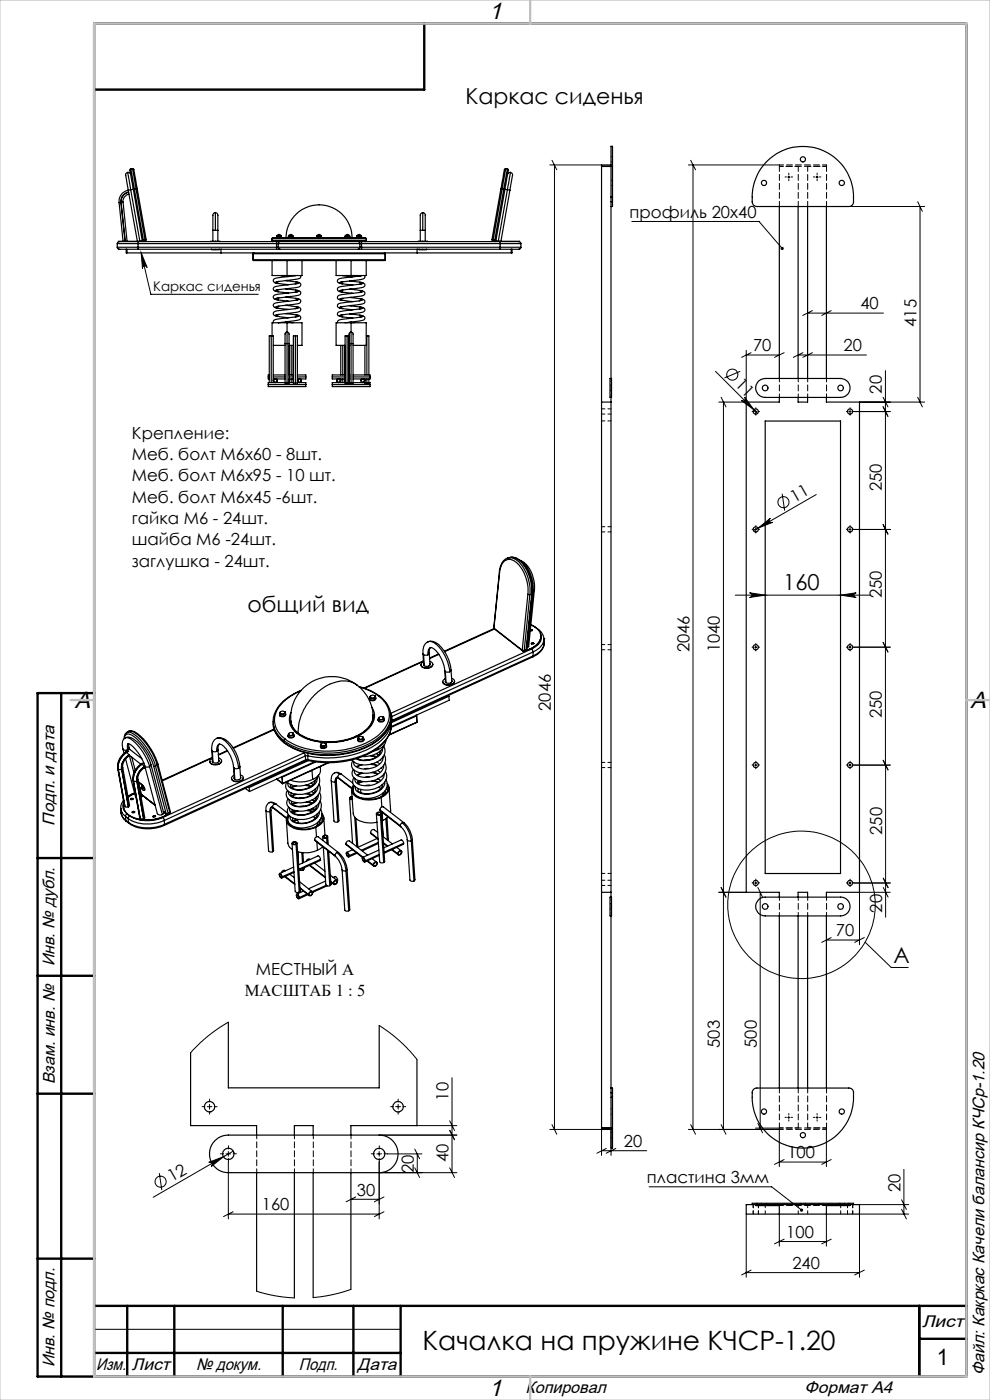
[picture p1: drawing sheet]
<svg xmlns="http://www.w3.org/2000/svg" width="210mm" height="297mm" viewBox="0 0 210 297" stroke-linecap="round" stroke-linejoin="round" font-family="sans-serif">
<defs><g id="words">
<text font-size="5.6" x="89.6" y="286.4">Качалка на пружине КЧСР-1.20</text>
<g font-size="5">
<text x="103.7" y="4.1">1</text>
<text x="15.9" y="150.1">A</text>
<text x="205.9" y="150.1">A</text>
<text x="103.7" y="296.1">1</text>
</g>
<text font-size="4.8" x="198.8" y="289.5">1</text>
<g font-size="4.7">
<text x="98.8" y="22.2">Каркас сиденья</text>
<text x="166.1" y="125.2">160</text>
<text x="52.5" y="129.8">общий вид</text>
<text x="189.6" y="204.3">A</text>
</g>
<g font-size="3.6">
<text x="11.6" y="175.1" transform="rotate(-90 11.6 175.1)">Подп. и дата</text>
<text x="11.6" y="205" transform="rotate(-90 11.6 205)">Инв. № дубл.</text>
<text x="11.6" y="230" transform="rotate(-90 11.6 230)">Взам. инв. №</text>
<text x="195.6" y="281.6">Лист</text>
<text x="11.6" y="290" transform="rotate(-90 11.6 290)">Инв. № подл.</text>
<text x="20.4" y="290.6">Изм.</text>
<text x="28" y="290.6">Лист</text>
<text x="41.6" y="290.6">№ докум.</text>
<text x="63.4" y="290.6">Подп.</text>
<text x="75.9" y="290.6">Дата</text>
<text x="208.8" y="291.8" transform="rotate(-90 208.8 291.8)">Файл: Какркас Качели балансир КЧСр-1.20</text>
<text x="111.5" y="295.6">Копировал</text>
<text x="170.7" y="295.6">Формат А4</text>
</g>
<g font-size="3.5">
<text x="133.6" y="46.2">профиль 20х40</text>
<text x="182.5" y="65.6">40</text>
<text x="194.4" y="69.3" transform="rotate(-90 194.4 69.3)">415</text>
<text x="159.7" y="74.5">70</text>
<text x="178.9" y="74.5">20</text>
<text x="155.8" y="81.8" transform="rotate(45 155.8 81.8)">11</text>
<text x="187.1" y="83.5" transform="rotate(-90 187.1 83.5)">20</text>
<text x="28" y="93.1">Крепление:</text>
<text x="28" y="97.6">Меб. болт М6х60 - 8шт.</text>
<text x="28" y="102.1">Меб. болт М6х95 - 10 шт.</text>
<text x="28" y="106.6">Меб. болт М6х45 -6шт.</text>
<text x="168.6" y="106.7" transform="rotate(-30 168.6 106.7)">11</text>
<text x="187.1" y="104.3" transform="rotate(-90 187.1 104.3)">250</text>
<text x="28" y="111.2">гайка М6 - 24шт.</text>
<text x="28" y="115.7">шайба М6 -24шт.</text>
<text x="28" y="120.2">заглушка - 24шт.</text>
<text x="187.1" y="126.9" transform="rotate(-90 187.1 126.9)">250</text>
<text x="146.3" y="138.4" transform="rotate(-90 146.3 138.4)">2046</text>
<text x="152.7" y="138.4" transform="rotate(-90 152.7 138.4)">1040</text>
<text x="116.9" y="150.8" transform="rotate(-90 116.9 150.8)">2046</text>
<text x="187.1" y="152.3" transform="rotate(-90 187.1 152.3)">250</text>
<text x="187.1" y="177.1" transform="rotate(-90 187.1 177.1)">250</text>
<text x="187.1" y="193.6" transform="rotate(-90 187.1 193.6)">20</text>
<text x="177.3" y="198.6">70</text>
<text x="54.3" y="206.9">МЕСТНЫЙ A</text>
<text x="51.9" y="211.4">МАСШТАБ 1 : 5</text>
<text x="152.7" y="222.3" transform="rotate(-90 152.7 222.3)">503</text>
<text x="160.5" y="222.3" transform="rotate(-90 160.5 222.3)">500</text>
<text x="95.2" y="233.5" transform="rotate(-90 95.2 233.5)">10</text>
<text x="132.3" y="243.3">20</text>
<text x="167" y="245.7">100</text>
<text x="36.4" y="250.9" transform="rotate(-30 36.4 250.9)">12</text>
<text x="87.8" y="248.8" transform="rotate(-90 87.8 248.8)">20</text>
<text x="95.2" y="246.5" transform="rotate(-90 95.2 246.5)">40</text>
<text x="137.2" y="251">пластина 3мм</text>
<text x="55.5" y="256.8">160</text>
<text x="75.7" y="253.6">30</text>
<text x="191" y="252.9" transform="rotate(-90 191 252.9)">20</text>
<text x="166.8" y="262.6">100</text>
<text x="168.1" y="269.2">240</text>
</g>
<text font-size="2.8" x="32.5" y="61.8">Каркас сиденья</text>
</g></defs>
<g fill="none" stroke="#000" stroke-width=".21">
<path d="M116.6 35h11M117.1 34l1 2M117.6 35v204.6M146 35h19.3M146.5 34l1 2M147 35v204.6M167.1 37.6h.5M167.3 37.3v.5M173.1 37.6h.5M173.3 37.3v.5M30 53.7l1.2 3.1a.51 .51 0 0 0-.6-.4 .51 .51 0 0 0-.4 .6zM30 53.7l2 8.7h22.8"/>
<path d="M134 47h27l4.9 5.7M180.1 43.8h16M194.7 42.8l1 2M195.2 43.8v41.5M151.8 78.8l8.9 8.9M157 78.8l-3.3 1.4M158.3 74.3v11h-5.8M158.3 75.3h7M159.3 74.8l-2 1M166.3 74.8l-2 1M169.3 75.3h14.5M170.3 74.8l-2 1"/>
<path d="M171.3 66.4h16.1M172.3 74.8l-2 1M172.3 65.9l-2 1M176.3 65.9l-2 1M187.8 78.6l.1 116M153 84.3l1 2M153.5 85.3v154.3M157.2 84.9a.5 .5 0 0 0 .7 0 .5 .5 0 0 0 0-.7l2 2.7zM160.1 87.3h.4M160.3 87.1v.5M180.1 87.3h.5M180.3 87.1v.5"/>
<path d="M182.3 85.3h13.8M187.3 84.3l1 2M187.3 86.3l1 2M188.8 87.3h-7.7M194.7 84.3l1 2M160.1 112.3h.4M160.3 112v.6M160.8 112l2.6-2a.49 .49 0 0 0-.2 .6 .49 .49 0 0 0 .7 .2zM165.9 104.7l.5 3.6M173.1 104.9l-13.3 7.7M180.1 112.3h.5M180.3 112v.6"/>
<path d="M181.1 112.3h7.7M187.3 111.3l1 2M156 126.3h28.6M159 125.8l3.3 .5-3.3 .4a.49 .49 0 0 0 .5-.4 .49 .49 0 0 0-.5-.5zM160.1 137.3h.4M160.3 137.1v.4M178.3 126.3l3.3-.5a.49 .49 0 0 0-.5 .5 .49 .49 0 0 0 .5 .4zM180.1 137.3h.5M180.3 137.1v.4M181.1 137.3h7.7M187.3 136.3l1 2M160.1 162.3h.4"/>
<path d="M160.3 162.1v.5M180.1 162.3h.5M180.3 162.1v.5M181.1 162.3h7.7M187.4 161.3l.9 2-1-2M152.5 189.3h5.8M153 188.3l1 2M160.1 187.3h.4M160.3 187v.6M160.8 188.3l.9 2M161.3 189.3v50M175.3 199.4h7"/>
<path d="M176.3 198.9l-2 1M180.1 187.3h.5M180.3 187v.6M183.3 198.9l-2 1M183.5 199.9l5.6 5.3h3.6M187.4 188.3l1 2M187.4 186.3l1 2M188.8 189.3h-6.5v11.1M188.8 187.3h-7.7M48.4 216.8l-1.7 1.1-2.5 1.8-1.5 1.3-2.3 2.3M80.4 217.6l2.1 1.3 2.4 2 2.2 2.3 1.3 1.6M44 234.8h.9"/>
<path d="M44.4 234.3v1M83.9 234.8h1M84.5 234.3v1M88.4 238.8h8.5M95.4 239.8l1 2M95.4 237.8l1 2M95.9 228.6v20.2M116.6 239.6h11v5.5M117.1 238.6l1 2M129.6 239.6v5.5M146 239.6h19.3v7.9M146.5 238.6l1 2"/>
<path d="M153 238.6l1 2M160.3 239.3h5M160.8 238.3l.9 2M167.1 237.1h.5M167.3 236.8v.5M173.1 237.1h.5M173.3 236.8v.5M175.3 239.6v7.9M33.8 248.9l.5 3.6M44.3 246.6l3.1-1.2-2.6 2.1a.52 .52 0 0 0 .1-.7 .52 .52 0 0 0-.6-.2zM47.9 244.8h1M48.4 244.3v1"/>
<path d="M48.4 246.5v12.1M48.4 257.6h32M49.5 257.1l-2.1 1M49.5 244.2l-17 9.8M74.4 254.4h6M75.5 253.9l-2.1 1M79.9 244.8h1M80.4 240.8h16.5M80.4 244.3v1M80.4 246.5v12.1M80.4 248.8h16.5M81.5 257.1l-2.1 1"/>
<path d="M81.5 253.9l-2.1 1M82.1 244.8h7.4M88 243.8l1 2M88 247.8l1 2M88.5 244.8v4M95.4 247.8l1 2M127.6 244.1h9.6M128.6 243.6l-2 1M130.6 243.6l-2 1M137.7 251.8h26l6.3 4.9M158.3 257.6v13.4M165.3 257.6v6.8"/>
<path d="M165.3 246.5h10M166.3 246l-2 1M175.3 257.6v6.8M176.3 246l-2 1M182.3 255.5h10.5M191.2 256.5l1.1 2.1M191.2 254.5l1.1 2.1M191.7 248.1v9.5M192.8 257.6h-10.5v13.4M54.4 273.9l3.8 1 4.2 .4M74.4 273.5l-3.7 1.1-4.3 .7M158.3 270h24"/>
<path d="M159.3 269.4l-2 1.1M165.3 263.4h10M166.3 262.9l-2 1M176.3 262.9l-2 1M183.3 269.4l-2 1.1M20 282h65"/>
<circle cx="155.3" cy="79.5" r="1.18"/>
<circle cx="166.2" cy="106.5" r="1.18"/>
<circle cx="170" cy="192" r="15.6"/>
<circle cx="34.1" cy="250.7" r="1.19"/>
</g>
<g fill="none" stroke="#000" stroke-width=".21" stroke-dasharray="15.2 1.3 1.3 1.3">
<path d="M166.8 37.5h-.3M167.3 37v-.3M167.3 38v.3M167.8 37.5h.3M172.8 37.5h-.3M173.3 37v-.3M173.3 38v.3M173.8 37.5h.3M159.8 87.3h-.3M160.3 86.8v-.3M160.3 87.8v.3M160.8 87.3h.3"/>
<path d="M179.8 87.3h-.3M180.3 86.8v-.3M180.3 87.8v.3M180.8 87.3h.3M159.8 112.3h-.3M160.3 111.8v-.3M160.3 112.8v.3M160.8 112.3h.3M179.8 112.3h-.3M180.3 111.8v-.3M180.3 112.8v.3M180.8 112.3h.3"/>
<path d="M159.8 137.3h-.3M160.3 136.8v-.3M160.3 137.8v.3M160.8 137.3h.3M179.8 137.3h-.3M180.3 136.8v-.3M180.3 137.8v.3M180.8 137.3h.3M159.8 162.3h-.3M160.3 161.8v-.3M160.3 162.8v.3M160.8 162.3h.3"/>
<path d="M179.8 162.3h-.3M180.3 161.8v-.3M180.3 162.8v.3M180.8 162.3h.3M159.8 187.3h-.3M160.3 186.8v-.3M160.3 187.8v.3M160.8 187.3h.3M179.8 187.3h-.3M180.3 186.8v-.3M180.3 187.8v.3M180.8 187.3h.3"/>
<path d="M43.5 234.8h-.6M44.5 233.8v-.6M44.5 235.8v.6M45.5 234.8h.6M83.5 234.8h-.6M84.5 233.8v-.6M84.5 235.8v.6M85.5 234.8h.6M166.8 237h-.3M167.3 236.5v-.3M167.3 237.5v.3M167.8 237h.3"/>
<path d="M172.8 237h-.3M173.3 236.5v-.3M173.3 237.5v.3M173.8 237h.3M47.5 244.8h-.7M48.5 243.8v-.7M48.5 245.8v.7M49.5 244.8h.7M79.5 244.8h-.7M80.5 243.8v-.7M80.5 245.8v.7M81.5 244.8h.7"/>
</g>
<g fill="none" stroke="#000" stroke-width=".25">
<path d="M27.1 36.6a.97 .97 0 0 0-.3 1.3l.4 2.5M27.1 36.6h.3l.3 .4M27.1 36.6l.6 3.6M27.8 35.8a.52 .52 0 0 0-.1 .9l.6 3.5M27.8 35.8l.7 4.3M28.1 35.8a.53 .53 0 0 1 .4 .7l.6 3.5M28.1 35.8l.8 4.3M28.1 35.8h-.3M107.3 35.8a.57 .57 0 0 0-.4 .7l-.6 3.5M107.3 35.8l-.8 4.3M107.3 35.8h.3M107.6 35.8a.79 .79 0 0 1 .1 1.1l-.6 3.3"/>
<path d="M107.6 35.8l-.7 4.3M108.3 36.6l-.5 .1-.1 .3M108.3 36.6a.89 .89 0 0 1 .3 1.3l-.4 2.5M108.3 36.6l-.7 3.6M127.6 35.3h2M129.6 35h-2v204.6h2M162.4 34.5a10.7 10.7 0 0 1 12.5-2.4 10.7 10.7 0 0 1 6 11.3l-.5 .3-.3 .1h-19.6a.97 .97 0 0 1-.9-1 11.2 11.2 0 0 1 2.8-8.3zM24.9 52.5a.78 .78 0 0 0 1.1 .4h3.3M24.9 51.7h4.4M24.9 52.5h4.4M24.9 51.7v.8M25.3 43l.8 8.2"/>
<path d="M25.3 51.3h-.3l-.1 .4M25.6 42.9l-.3 .1M25.6 42.9l1 8.3M26.1 42.9h-.4M26.1 42.9l.9 8.3M26.8 52.9v.8h81.8v-.8M26.9 52.9v.8M27.2 40.4l1.9 10.8M27.2 40.4a2.4 2.4 0 0 0-1.9 2.6M27.3 40.8a2.05 2.05 0 0 0-1.6 2.1M27.3 40.7a2.04 2.04 0 0 0-1.7 2.2M27.4 41.2l-.6 .2-.4 .4-.3 .5v.6"/>
<path d="M27.7 40.2l-.5 .2M27.7 40.2l2 11M28.3 40.1l-.6 .1M28.3 40.2l1.9 10.8M28.5 40.1l-.2 .1M28.5 40.1l1.9 10.8M28.9 40.1h-.4M28.9 40.1l1.9 10.8M29.1 40l-.2 .1M29.1 40l1.9 10.8M29.3 51.3v.4M29.3 52.5v.4"/>
<path d="M29.3 52.9h30.1M29.3 51.7v.8M29.3 52.5h29.4M29.3 51.7h29.4M29.3 51.3h29.4M29.5 51.2h-4.3l4.1 .1M29.5 51.2v.1M29.5 51.2h.4M29.9 51.2l.4 .1M29.9 51.2v.1M30.2 51l.2 .2M30.2 51v.2"/>
<path d="M30.4 50.9v.3M30.4 50.9l-.2 .1M30.8 50.9v.2M30.8 50.9h-.4M30.8 51.1l-.4 .1M31 50.8l-.2 .1M31 50.8l-.2 .3M44.9 52.9h1.6M44.9 52.9h.8M44.9 52.9h.1M45.2 48.9h.5M45.2 48.9v2.3"/>
<path d="M45.7 45.1a1.2 1.2 0 0 0-.5 1.6v2.2M45.7 45.1a1.2 1.2 0 0 1 .5 1.6v2.2M45.7 52.9h.8M45.7 51.2l-1 .1M45.7 51.2l1 .1M45.7 48.9h.5M45.7 45.1v3.8M45.7 51.2v.1M45.7 52.9h.1M46.2 48.9v2.3M46.5 52.9h.1M46.9 52.9v.8"/>
<path d="M53.7 55.1l.1 .2M53.7 53.8h28M53.7 55.1h28M53.7 53.8v1.3M53.7 53.7v.1l.1-.1zM53.8 55.3h27.7M57.7 50.7a.85 .85 0 0 1 1.1-.3h17.8a.85 .85 0 0 1 1.1 .3M57.7 50.7h20M57.7 51h20M57.7 51l.2 .3M57.7 50.7v.3M57.7 55.3v3.2h3.2"/>
<path d="M58.7 50.3h1M58.7 51.3h18M58.7 51.7h.3M58.7 51.3v.4M58.7 52.5v.4M58.7 52.5h.3M58.7 50.3v.1M58.7 51.7v.8M58.8 50l.3-.3 .5 .3M58.8 50h.8M58.8 50l-.1 .3M59 51.7h17.3"/>
<path d="M59 52.5h17.3M59 52.5l.4 .4M59 51.7v.8M59.2 59.7l-.6 .1M59.4 51.3l-.4 .4M59.4 52.9h16.6M59.6 58.5l1.6 .2M59.6 50l.1 .3M59.7 50.3v.1M60.5 59.5l2.4 .3 .5 .2-3 .5a3.7 3.7 0 0 0-2.4 .6v.3l.3 .3 .8 .2M60.7 50.4a7 7 0 0 1 7-6.9 7 7 0 0 1 7 6.9M60.9 55.3v3.2"/>
<path d="M61.2 50.3h1M61.2 50.3v.1M61.2 50l.4-.3 .5 .3M61.2 50h.9M61.2 50v.3M62.1 50l.1 .3M62.2 50.3v.1M62.6 58.5l-2.2 .3a3.4 3.4 0 0 0-2.4 .5v.3l.2 .3 .9 .2M62.7 59.8h.3a.58 .58 0 0 1 .7 .3 .58 .58 0 0 1-.1 .7l-5.3 .9 .6 .2 2.3 .3M63.7 58.5v.3a4.8 4.8 0 0 1-2.7 .7l-2.7 .4 2.9 .5M64.1 55.3v3.2h-3.2M67.2 50.3h1"/>
<path d="M67.2 50.3v.1M67.3 50l.3-.3 .5 .3M67.3 50h.8M67.3 50l-.1 .3M68.1 50l.1 .3M68.2 50.3v.1M71.3 55.3v3.2h3.2M72.7 58.5l2.2 .2M72.7 59.8l-.5 .1M73.2 50.3h1M73.2 50.3v.1M73.3 50l.3-.3 .5 .3"/>
<path d="M73.3 50h.8M73.3 50l-.1 .3M74.1 59.6l2.9 .5-3.1 .5a3.6 3.6 0 0 0-2.3 .6l.1 .5 1 .3M74.1 50l.1 .3M74.2 50.3v.1M74.5 55.3v3.2M75.7 50.3h1M75.7 50.3v.1M75.8 50l.3-.3 .5 .3M75.8 50h.8M75.8 50l-.1 .3M76 51.3h.2l.1 .4"/>
<path d="M76 52.9h30.1M76.2 58.6l.5-.1-2.8 .3a3.4 3.4 0 0 0-2.3 .6 .64 .64 0 0 0 .8 .8h.3M76.3 59.9h.4a.56 .56 0 0 1 .7 .6 .56 .56 0 0 1-.7 .5l-4 .5-.7 .3 2.9 .4M76.3 52.5l-.1 .3-.2 .1M76.3 51.7h.4M76.3 52.5h.4M76.3 51.7v.8M76.6 50l.1 .3M76.7 51.3v.4M76.7 52.5v.4M76.7 50.3v.1M76.7 51.7v.8"/>
<path d="M76.7 52.5h29.4M76.7 51.7h29.4M76.7 51.3h29.4M77.3 58.5l.1 .4a6.4 6.4 0 0 1-2.9 .7l-2.5 .4 2.9 .5M77.7 51l-.3 .3M77.7 55.3v3.2h-3.2M77.7 50.7v.3M81.5 53.7l.2 .1zM81.7 55.1l-.2 .2M81.7 53.8v1.3M88.5 52.9v.8M88.9 52.9h1.6"/>
<path d="M88.9 52.9h.8M88.9 52.9h.1M89.1 48.9h.6M89.1 48.9v2.3M89.7 45.1a1.2 1.2 0 0 1 .5 1.6v2.2M89.7 45.1a1.2 1.2 0 0 0-.6 1.6v2.2M89.7 52.9h.8M89.7 51.2l1 .1M89.7 51.2l-1 .1M89.7 48.9h.5M89.7 45.1v3.8M89.7 51.2v.1"/>
<path d="M89.7 52.9h.1M90.2 48.9v2.3M90.5 52.9h.1M104.4 50.8l.2 .3M104.4 50.8l.2 .1M104.6 51.1l.3 .1M104.6 50.9v.2M104.6 50.9h.4M105 50.9l.2 .1M105 50.9l-.1 .3M105.2 51l-.3 .2M105.2 51v.2"/>
<path d="M105.5 51.2l-.4 .1M105.5 51.2h.4M105.5 51.2v.1M105.9 51.2h4.3l-4.1 .1M105.9 51.2v.1M106.1 51.7h4.4M106.1 51.3v.4M106.1 52.5h4.4M106.1 52.5v.4M106.1 51.7v.8M106.3 40l.2 .1M106.3 40l-1.9 10.8"/>
<path d="M106.5 40.1l-1.9 10.8M106.5 40.1h.4M106.9 40.1l.2 .1M106.9 40.1l-1.9 10.8M107.1 40.1l.5 .1M107.1 40.2l-1.9 10.8M107.6 40.2l.6 .2M107.6 40.2l-1.9 11M108.2 40.4l-1.9 10.8M108.5 52.9v.8M110.1 51.3l.3 .1 .1 .3M110.5 52.5a.78 .78 0 0 1-1.1 .4h-3.3"/>
<path d="M110.5 51.7v.8M129.6 42.8v1M129.6 41.8v-10.8h.3v10.8M129.6 41.8v1M129.6 43.8v36.5M129.6 42.8h.3M129.6 41.8h.3M129.9 42.8v1h-.3M129.9 41.8v1M165.3 43.8v36.5M169.3 43.8v36.5M171.3 43.8v36.5"/>
<path d="M175.3 43.8v36.5M56.9 80v.4h.2M56.9 80h.2M57.1 79.5h-.2v.5M57.5 71.3h-.4v9.9M57.5 71.3h.5v9.9M57.5 71.3v9.9M58 73.3h2.5M58 79.5h2.5M58 80h2.5M59.2 66.7l-.6 .1M59.2 64.9l-.6 .1"/>
<path d="M59.2 63.2l-.6 .1M59.2 61.5l-.6 .1M60.5 72.9v8.4h.4M60.5 72.9h.4M60.5 61.3l1.9 .2a.9 .9 0 0 1 1 .3l-3 .5a3.4 3.4 0 0 0-2.4 .5l.1 .6 1 .2M60.5 63l2.4 .3 .5 .2-3 .5a3.7 3.7 0 0 0-2.4 .6l.2 .6 .9 .2M60.5 64.8l2.4 .3 .5 .2-4.7 .7a.56 .56 0 0 0-.7 .5 .56 .56 0 0 0 .6 .6h.5M60.5 66.5l2.9 .5a5.9 5.9 0 0 1-2.8 .5h-.2a3.4 3.4 0 0 0-2.4 .6v.4M60.5 68.3l1.7 .2M60.9 70.4a.99 .99 0 0 1 .4 1.3v1.2M60.9 70.4a.85 .85 0 0 0-.4 1.2v1.3M60.9 70.4v2.5"/>
<path d="M60.9 68.5h-3.2v2.8M60.9 68.5h3.2v4.8h-1M60.9 72.9h.4M60.9 68.5v1.9M60.9 72.9v8.4M61.3 72.9v8.4h-.4M61.3 73.3h.9M61.3 79.5h.9M61.3 80h.9M61.3 73.3v6.2M61.8 73.3v6.2M62.7 71.3h.4v10h-.4"/>
<path d="M62.7 71.3h-.5v10h.5M62.7 71.3v10M62.7 66.8h.3a.59 .59 0 0 1 .8 .5 .59 .59 0 0 1-.7 .6l-4 .6 .1-.1M62.7 65l.4 .1a.57 .57 0 0 1 .7 .6 .57 .57 0 0 1-.7 .5l-4.8 .7 1 .3 1.9 .2M62.7 63.3h.3a.58 .58 0 0 1 .7 .3 .58 .58 0 0 1-.1 .7l-4.5 .6-.8 .3 2.9 .4M62.7 61.5l.4 .1a.55 .55 0 0 1 .7 .6 .55 .55 0 0 1-.7 .5l-4.8 .7 2.9 .5M63.1 79.5h1.8v.5M63.1 80h1.8M63.1 60.1l-.5 .1M63.1 61.9l-.5 .1M63.1 63.6l-.5 .1M63.1 65.4l-.5 .1"/>
<path d="M63.1 67.1l-.5 .1M64.9 80v.4h-1.1M70.5 80v.4h1.1M70.5 80h2.7M72.3 73.3v6.2M72.7 73.3v6.2M72.7 66.8l-.5 .1M72.7 65l-.5 .1M72.7 63.3l-.5 .1M72.7 61.5l-.5 .1M73.1 73.3v6.2M73.2 79.5h-2.7v.5"/>
<path d="M73.6 71.3h.4v10M73.6 71.3h-.4v10h.4M73.6 71.3v10M74 79.5h.1M74 73.3h.1M74 80h.1M74.1 61.3l1.9 .3 1 .2-3.1 .5a3.1 3.1 0 0 0-2.3 .6 .61 .61 0 0 0 .8 .8h.3M74.1 63.1l2.9 .5-.7 .2-2.4 .3a3.4 3.4 0 0 0-2.3 .6 .64 .64 0 0 0 .8 .7l.3 .1M74.1 64.8l2.9 .5-3.1 .5a3.6 3.6 0 0 0-2.3 .6 .61 .61 0 0 0 .8 .8h.3M74.1 66.6l2.4 .3 .5 .2-3.1 .5a3.4 3.4 0 0 0-2.3 .6v.3M74.1 68.4l1 .1M74.5 70.4a.85 .85 0 0 1 .4 1.2v1.3"/>
<path d="M74.5 70.4a.99 .99 0 0 0-.5 1.3v1.2h.5M74.5 70.4v2.5M74.5 68.5h3.2v4.8h-2.8M74.5 68.5h-3.2v4.8h1.9M74.5 72.9h.4M74.5 68.5v1.9M74.5 72.9v8.4M74.9 72.9v8.4h-.4M74.9 79.5h3.6v.5M74.9 80h3.6M76.3 66.8l.4 .2a.55 .55 0 0 1 .7 .5 .55 .55 0 0 1-.7 .5l-3.5 .5M76.3 65.1l.4 .1a.56 .56 0 0 1 .7 .6 .56 .56 0 0 1-.7 .5l-4.7 .7 .5 .2 2.4 .3"/>
<path d="M76.3 63.4h.4a.56 .56 0 0 1 .7 .6 .56 .56 0 0 1-.7 .5l-4.7 .8 2.9 .4M76.3 61.6l.4 .1a.56 .56 0 0 1 .7 .6 .56 .56 0 0 1-.7 .5l-4.7 .7 2.9 .5M76.7 60.2l-.5 .1M76.7 61.9l-.5 .2M76.7 63.7l-.5 .1M76.7 65.4l-.5 .1M76.7 67.2l-.5 .1M77.4 73.3v6.2M77.7 71.3h.1M77.8 71.3h.4v8.2M77.8 71.3v8.2M78.5 80v.4h-1.3"/>
<path d="M56.9 81.6v.4h8v-.4M56.9 81.6h8M58 80.4h.2M58.6 80.4h1.9M60.5 81.2h-3.6v.4M61.3 80.4h.9M61.3 81.2h.9M61.3 80.4v.8M61.8 80.4v.8M63.1 81.2h1.8v.4M63.1 80.4h.2M70.5 81.6v.4h8v-.4"/>
<path d="M70.5 81.6h8M72.1 80.4h1.1M72.3 80.4v.8M72.7 80.4v.8M73.1 80.4v.8M73.2 81.2h-2.7v.4M73.6 81.3h.4M74 80.4h.1M74 81.2h.1M74 81.3h.5M74.9 80.4h1.8M74.9 81.2h2.5"/>
<path d="M77.4 80.4v.9h.4M77.8 80.4v.9M78.2 81.2h.3v.4M78.2 80.4v.9h-.4M127.6 85.3h2M129.4 80.3h.3v4h-.3zM129.6 84.3v106M160.8 80.9l.7-.4 .8-.2h16a2.01 2.01 0 0 1 2 2 2.01 2.01 0 0 1-2 2h-16a2.04 2.04 0 0 1-1.8-1.2 2.04 2.04 0 0 1 .3-2.2zM162.3 89.3h16v96h-16zM165.3 84.3v1h-7v104h7v1M169.3 84.3v1h2v-1M175.3 84.3v1h7v104h-7v1"/>
<path d="M107.8 118.4a2.83 2.83 0 0 0-1.9 2.9M107.8 118.4a3.2 3.2 0 0 1 3.2 2 9.8 9.8 0 0 1 1.4 5.7M107.8 118.4h.1M108.1 118.3a3.4 3.4 0 0 1 3.4 2.1 9.5 9.5 0 0 1 1.4 5.5M108.1 118.3h.1M108.1 118.3a2.99 2.99 0 0 1 3.1 1.7 9.9 9.9 0 0 1 1.6 6M108.1 118.3l-.3 .1M110.2 118.8a5.9 5.9 0 0 1 3.2 5.5l-.1 .9M110.5 119.1a7.2 7.2 0 0 1 2.6 6.3M89.7 138.7l.2 .1M89.7 138.7l.2 2.4M89.9 138.8l.2 .2 .7-.1"/>
<path d="M89.9 138.8l.1 2.4M90.8 136.2a2.36 2.36 0 0 0-1.1 2.5M90.8 136.2a2.7 2.7 0 0 1 3 1.3 8.7 8.7 0 0 1 1.9 4.7M90.8 136.2a2.76 2.76 0 0 1 2.7 1.5 9.8 9.8 0 0 1 1.9 4.8M91.1 138.6l-.3 .3M91.1 138.6l.1 2.4M91.3 137.4a3.8 3.8 0 0 1 2.4 2.6l.5 1.2 .1 1M91.3 137.4l-.2 .4v.8M91.3 137.4l-.4 .5-.1 1M93 138.7l-1.9 .9M93.1 138.8l-2 .9M104.8 133.2v.2"/>
<path d="M104.8 133.3l-10.5 4.8M104.8 133.2l6 4.7M104.8 133.4l6 4.7M104.9 133.5l-10.6 4.8M105.9 121.3l.1 .1a2.64 2.64 0 0 1 1.9-2.7 4.1 4.1 0 0 1 3.3 2.8 9.3 9.3 0 0 1 .8 4.6M105.9 121.3l-1.1 11.9M110.8 137.9l.4 .1M110.8 137.9v.2M110.8 138.1h.3M111.2 138l-.1 .1M111.5 138l-.4 .1M111.6 137.9l-.1 .1"/>
<path d="M111.6 137.9l-.4 .1M111.7 137.8l-.2 .2M111.7 137.8l-.1 .1M111.9 137.4h-.2M112 126.1h.4M112 126.1l-1.2 11.8M112 137.8l-.3 .1M112 137.9l-.4 .1M112 137.8v.1M112.4 126.1l-1.2 11.9M112.5 137.7l-.5 .1M112.5 137.7h.1"/>
<path d="M112.5 137.7l-.5 .2M112.5 133.6h.4M112.5 133.7h.4M112.6 132.5l1.1 .6M112.6 132.6a2.49 2.49 0 0 1 1.9 3.2l-.7 1-1.3 .9M112.7 137.7l.4 .6M112.7 136.4h.1a.23 .23 0 0 1 .3-.1 .23 .23 0 0 1 .1 .3 .23 .23 0 0 1-.3 .1l-.2-.1zM112.7 137.7l-29.8 13.6M112.8 126l-.4 .1M112.8 126l-1.2 11.9M112.9 133.6l-.1 .2-.3 .1M112.9 133.7v.1"/>
<path d="M112.9 133.6v.1M112.9 125.9l-.1 .1M112.9 125.9l-1.2 11.9M113 139.3l-29.9 13.7M113.1 138.3l-30 13.7M113.1 138.3v.8M113.1 139.1l-.1 .2M113.1 125.4h-.2M113.1 139.1l-29.9 13.7M113.1 125.4l-1.2 12M113.2 136.4v.1M113.2 136.5h.1"/>
<path d="M113.2 136.5l-.5 .1M113.3 125.2l-1.2 11.9-.2 .3M113.3 125.2l-.2 .2M113.6 133.1h.1M113.7 133.1l.6 .5M114.1 133.5l.2 .1M114.3 133.6l.8 1 .3 .9M114.6 134.3a2.16 2.16 0 0 1-1.2 3l-.7 .4M114.7 134.9a3 3 0 0 1-2.2 2.8M115.4 135.5h.1M115.4 135.5a3.3 3.3 0 0 1-2.3 2.8M115.4 135.5v.8"/>
<path d="M115.4 136.3a3.4 3.4 0 0 1-2.4 3M115.4 136.3a3.2 3.2 0 0 1-2.3 2.8M20 147v145M26.1 158.9l.4 .3 .6-.2M26.1 158.9l.2 .9M26.4 156.6a.9 .9 0 0 1 .6-.9 .9 .9 0 0 1 1 .3 13 13 0 0 1 4.6 6.5M26.5 156.6a1.94 1.94 0 0 0-.4 2.3M26.5 156.6a1.97 1.97 0 0 1 2.4 .6 11.2 11.2 0 0 1 3.1 4.9M26.5 156.6a2.45 2.45 0 0 1 2.4 1.2 12.7 12.7 0 0 1 2.8 4.8M26.7 159.5a3.7 3.7 0 0 0-1.7 3.5M26.7 159.5l.2 .1M26.8 159.5l.3-.5 .3-.1 2.7 2.1"/>
<path d="M26.8 155.4l-.4 .6v.7M26.8 155.4h.1M26.8 155.4h.1a3.7 3.7 0 0 1 3.1 1.8 14.4 14.4 0 0 1 3 5.3M26.9 159.6a3.9 3.9 0 0 0-1.9 3.6M26.9 159.6h.1M26.9 159.6a4 4 0 0 0-1.8 3.6M26.9 159.6l.4 .6M26.9 159.4l-.2 .1M27.2 157.7a8.4 8.4 0 0 1 3.5 4.8M27.2 155.2a2.37 2.37 0 0 1 2.6 1 14 14 0 0 1 3.7 5.9M27.2 155.2h.1M27.2 155.2a2.37 2.37 0 0 1 2.4 1 14.2 14.2 0 0 1 3.7 6.1"/>
<path d="M27.2 157.7l-.2 .4 .1 .9M27.2 155.2l-.4 .2M27.3 157.8l.1 .7M27.3 159.3l-.4 .3M27.4 158.5l-.3 .5M27.4 158.5l.1 .5M44.9 159.1l.1 .2M44.9 159.1l.2 2.5M45 159.3l.4 .2 .6-.1M45 159.3l.2 2.4M46 156.7a2.27 2.27 0 0 0-1.1 2.4M46 156.7a2.67 2.67 0 0 1 3 1.3 8.8 8.8 0 0 1 1.9 4.6"/>
<path d="M46 156.6a2.54 2.54 0 0 1 2.5 1.4 9.4 9.4 0 0 1 2.1 5M46.2 159.1l.2 2.3M46.2 159.1l-.2 .3M46.5 157.9a1.91 1.91 0 0 1 1.5 1 7.5 7.5 0 0 1 1.5 3.8M46.5 157.9l-.2 .4-.1 .8M46.5 157.9l-.4 .5-.1 1M48.2 159.2l-1.9 .9M48.3 159.3l-2 .9M57.9 154.8h.2M57.9 154.8l-8.4 3.8M58 153.3v.7M58 154a5.7 5.7 0 0 0 2.3 3.6"/>
<path d="M58 154v.3M58 154l.6 1.6 .9 1.2 .8 .7M58 154.3h.1M58 154.3l.1 .4M58 154.3v.4M58.1 154.5l-.2 .3M58.1 154.8l-8.6 3.9M58.2 154.8h-.1M59.3 151.5l.1 .4M59.3 151.5l.1 .2M59.4 151.7v.2M59.5 151.4v-.3l-.2 .4"/>
<path d="M59.5 151.4l-.1 .3M59.6 151a.42 .42 0 0 1 .6-.1 .42 .42 0 0 1 .1 .5h-.8l-.1-.2zM60.3 157.5v.1M60.3 157.1v.4M60.4 151l.2 .4M60.4 151a.49 .49 0 0 1-.3 .6 .49 .49 0 0 1-.6-.2M60.4 151h.1M60.5 156.8l-.2 .3M60.6 151.4a.68 .68 0 0 1-.5 .7 .68 .68 0 0 1-.7-.2M60.6 151.4a.75 .75 0 0 1-1.2 .3M61.1 156.1l.1 .3M61.1 156.1l.1 .2"/>
<path d="M61.2 156.3v.1M61.3 155.9l-.1-.3-.1 .5M61.3 155.9l-.1 .4M61.3 155.6a.44 .44 0 0 1 .6-.3 .44 .44 0 0 1 .2 .6 .48 .48 0 0 1-.5 .2 .48 .48 0 0 1-.4-.5zM61.7 152.9a3.7 3.7 0 0 0 1.5 2.7M61.7 152.9l.4 1.3 .4 .6 .8 .7M61.7 151.2a3.5 3.5 0 0 0 1.3 4.4M62.2 155.6l.2 .4M62.2 155.5a.49 .49 0 0 1-.3 .6 .49 .49 0 0 1-.6-.2M62.2 155.5v.1M62.4 156a.68 .68 0 0 1-.5 .6 .68 .68 0 0 1-.7-.2M62.4 156a.75 .75 0 0 1-1.2 .3"/>
<path d="M63 155.6h.2M63.3 155.5a13 13 0 0 0 11.5 1l.7-.3M63.7 146.6a8.5 8.5 0 0 0-5.4 5.4 4.8 4.8 0 0 0 2.2 4.8M63.9 146.5a8.8 8.8 0 0 0-5.9 5.7 4.9 4.9 0 0 0 2.3 4.9M64.5 159.7l.3 .7M64.5 159.7l-30 13.7M64.7 159.7h-.2M65.4 159.8l-.1 .5M68 158.3l.1 .3M68 158.3l.1 .2M68.1 158.5a.79 .79 0 0 0 1.2-.3 .68 .68 0 0 1-.5 .6 .68 .68 0 0 1-.7-.2M68.1 158.5v.1"/>
<path d="M68.2 158.1v-.3l-.2 .5M68.2 158.1l-.1 .4M68.2 157.8l.3-.2a.4 .4 0 0 1 .5 .1 .4 .4 0 0 1 0 .5 .4 .4 0 0 1-.5 .1l-.4-.2zM69 157.8l.3 .4M69 157.8a.45 .45 0 0 1-.2 .5 .45 .45 0 0 1-.6-.1v-.1M69 157.8h.1M75.5 156.2v.1M75.8 145.4a8.6 8.6 0 0 1 3.3 6.3M75.8 145.4a8.7 8.7 0 0 0-9.5-.9 8.7 8.7 0 0 0-4.6 8.4M75.8 145.4a5.8 5.8 0 0 0-6.2-.1 11.6 11.6 0 0 0-6.3 10.2M75.9 156.9l.1 .3M75.9 156.9l.1 .2"/>
<path d="M76 157.1v.1M76.1 156.7v-.3l-.2 .5M76.1 145.7l2.5 .8 1.9 1.2M76.1 156.7l-.1 .4M76.2 156.3l.4-.1 .4 .2a.48 .48 0 0 1-.5 .4 .48 .48 0 0 1-.5-.3zM76.2 145.8l2.6 .9 1.5 1M76.9 156.4l.3 .4M76.9 156.3a.47 .47 0 0 1-.2 .6 .47 .47 0 0 1-.6-.2M76.9 156.3v.1M77.2 156.8a.7 .7 0 0 1-1.2 .4M77.2 156.8a.8 .8 0 0 1-1.2 .3M78.4 148.2l.1 .3"/>
<path d="M78.4 148.2l.1 .2M78.5 147.8a.48 .48 0 0 1 .6-.4 .48 .48 0 0 1 .3 .6l-.6 .1zM78.5 148.4v.1M78.6 148v-.3l-.2 .5M78.6 148l-.1 .4M78.8 150a3.6 3.6 0 0 1-1 5 13.5 13.5 0 0 1-14.3 1l-.5-.4M79.1 151.7a4.5 4.5 0 0 1-2.9 4.2 13.7 13.7 0 0 1-12.6 0l-.4-.3M79.1 151.7a5 5 0 0 1-3.3 4.4l-.3 .1M79.4 147.6l.3 .5M79.4 147.6a.45 .45 0 0 1-.2 .6 .45 .45 0 0 1-.5-.1l-.1-.1M79.4 147.6h.1M79.7 148.1a.7 .7 0 0 1-.4 .5 .7 .7 0 0 1-.8-.1"/>
<path d="M79.7 148.1a.81 .81 0 0 1-1.2 .3M79.8 159.9l.5 .3M80.2 158.7v.3M80.2 159l-1 .3M80.2 152.7l.1 .4M80.2 152.7l.1 .2M80.3 147.7a4.8 4.8 0 0 1 .3 7.9 17.6 17.6 0 0 1-13.4 3.6 13.8 13.8 0 0 1-6.7-2.4M80.3 147.7h.2M80.3 152.9v.2M80.4 152.6v-.4l-.2 .5M80.4 152.6l-.1 .3M80.5 147.7a5.7 5.7 0 0 1 2.4 3.6"/>
<path d="M80.6 159.4v.1M80.7 159.3a3.1 3.1 0 0 1-3.4 2l-.8-.1-.8-.3M81.1 158.8a2.93 2.93 0 0 1-2.8 2.5 4.6 4.6 0 0 1-2.8-.3M81.2 152.1a.48 .48 0 0 1-.2 .6 .48 .48 0 0 1-.6-.1M81.2 152.1h.1M81.2 152.1l.1 .1M81.3 152.2l.2 .4M81.3 152.2a.5 .5 0 0 0-.6-.2 .5 .5 0 0 0-.3 .6M81.3 152.2a.53 .53 0 0 1-.3 .5 .53 .53 0 0 1-.6-.1M81.4 158.3a2.3 2.3 0 0 1-1.3 3.3 4.5 4.5 0 0 1-5.4-.3l-.1-.1M81.5 158a4.2 4.2 0 0 1-3.8 2.5h-.8M81.5 152.6a.71 .71 0 0 1-1.2 .5"/>
<path d="M81.5 152.6a.75 .75 0 0 1-1.2 .3M81.8 157l-.1 .7-.3 .4-1.2 .9M82.9 151.3a5.8 5.8 0 0 1-3 5.5 19.1 19.1 0 0 1-18.4 1.1l-1.2-.8M82.9 151.4l.2 .6M82.9 151.7v.6M82.9 152.3a6.9 6.9 0 0 1-4 5.6 19 19 0 0 1-17.6 .4l-1-.7M82.9 152.3l.1 .4M82.9 152.3a6.6 6.6 0 0 1-3.6 5.3 19.2 19.2 0 0 1-18.2 .5l-.8-.6M83 152.7a6.5 6.5 0 0 1-4 5.7 20 20 0 0 1-13.7 1.9M83 152.7v.8M83 153.5a6.6 6.6 0 0 1-3.8 5.8 19.4 19.4 0 0 1-13.8 2.1M83 153.5a6.4 6.4 0 0 1-3.6 5.5 19.7 19.7 0 0 1-14.1 2.1"/>
<path d="M83 153.5h.1M83.1 153l-.1 .1M83.1 152l-.2 .2M83.1 152l.1 .8M83.2 152.8l-.2 .2M83.2 152.8l-.1 .2M88.3 151.7l.1 .2zM88.4 153.3l-5.9 2.7M88.4 151.9v1.3M88.4 151.9l-5.4 2.4M88.4 153.2v.1M88.4 153.2l-.1 .1"/>
<path d="M88.4 153.2l-5.9 2.7M89.3 141a1.32 1.32 0 0 0 2 .6M89.8 140.4a.65 .65 0 0 0-.5 .8 .65 .65 0 0 0 .8 .5l1.2-.2M89.8 140.2l-12.6 5.8M89.8 140.4h.1M89.8 140.3l-12.4 5.7M89.9 141v.1M91.2 140.3a.6 .6 0 0 1 .6 .6 .6 .6 0 0 1-.5 .6M91.2 140.8a.69 .69 0 0 1-.5 .6 .69 .69 0 0 1-.7-.2l-.1-.3M91.2 140.9l.1 .1M91.3 141.5v.1M91.8 140.9l-.1 .3-.4 .4"/>
<path d="M93.9 144.6a1.32 1.32 0 0 0 2 .6M94.3 142.2l.2 .2M94.3 142.2l.2 2.5M94.5 144a.62 .62 0 0 0-.6 .7 .62 .62 0 0 0 .7 .5l1.3-.1M94.5 142.4l.3 .2 .6-.1M94.5 142.4l.1 2.4M94.5 144.6h.1M95 147.6l.2 .1M95.2 147.7l-12.2 5.6M95.2 147.7l.1 .9-12.3 5.5M95.7 142.2l-.3 .3M95.7 142.2l.1 2.4"/>
<path d="M95.8 143.9a.62 .62 0 0 1 .6 .6 .62 .62 0 0 1-.5 .6M95.8 144.4a.74 .74 0 0 1-.5 .6 .74 .74 0 0 1-.8-.3v-.2M95.8 144.5v.1M95.9 145.1v.1M96.4 144.5l-.1 .3-.4 .4M25 163l1.5 8.1M25 163v.2M25 163.2h.1M25 163.2l1.5 7.9M25.1 163.2h.7M25.6 171.5h.1M25.6 171.5l.4 1.1 .6 .6"/>
<path d="M25.6 171.5l.1 .8M25.7 172.3l.3 1.1 .8 .8M25.7 172.3h.1M25.7 172.3l.2 .7 .8 1M25.8 163.2l1.4 8M25.8 163.2l1.5 7.9M26 162.8l1.5 8-.2 .3M26 162.8l-.2 .4M26.2 169.8l-.5 1-.1 .7M26.2 171.2l.2 .7 .8 1M26.2 170.2l-.1 1.1 .4 .7M26.3 170.4l-.1 1.1 .3 .5 .7 .8"/>
<path d="M26.5 171.1l.7 .1M26.6 161l2.2 8M26.6 173.2l.6 .4M26.6 173.2l.1 .8M26.7 174l.1 .2M26.7 174l.5 .4M26.8 174.2l.5 .5M26.9 172.6l-.3 .6M27.2 172.8a8 8 0 0 0 7.5 .4M27.2 172.8v.1M27.2 173.6a8 8 0 0 0 7.7 .5M27.2 172.9a7.9 7.9 0 0 0 7.5 .4"/>
<path d="M27.2 173.6v.8M27.2 174.4a8 8 0 0 0 7.7 .5M27.2 174.4l.1 .3M27.3 171.1l-.1 .1M27.3 160.4a2.62 2.62 0 0 0-1.3 2.4M27.3 160.2a3.3 3.3 0 0 0-1.5 3M27.3 160.2a3.2 3.2 0 0 0-1.5 3M27.3 160.2v.2M27.3 174.7a8 8 0 0 0 7.5 .4M27.4 160.1l-.1 .1M27.4 160.2h-.1M27.4 160.3l1 3.6"/>
<path d="M27.5 160.3l2.3 1.8M27.5 173.1l-.3 .5M27.5 160.3l-.2 .1M27.7 169.4h.1a.23 .23 0 0 1 .3-.1 .23 .23 0 0 1 .1 .3 .23 .23 0 0 1-.4 0zM27.9 160.6l.8 2.8M28 168.4l-.9 .5M28 168.4l.2 .1M28 172.2h.5a.22 .22 0 0 1-.2 .3 .22 .22 0 0 1-.3-.3zM28.2 165.5l1.5 8.1M28.2 168.5l.4-.2-1.4 .9M28.2 169.5h.1M28.2 169.5h-.5"/>
<path d="M28.2 165.5l.1 .2M28.2 168.5l-1 .6M28.2 169.4v.1M28.3 165.7h.1M28.3 165.7l1.4 7.9M28.3 165.7h.7M28.5 172.3h.1M28.5 172.3h-.5M28.5 168.2l-.5 .2M28.5 172.2v.1M28.8 169l.1 .2M29 165.7l1.4 8"/>
<path d="M29.1 165.7l1.4 8M29.2 165.3l1.5 8.1-.2 .3M29.2 165.3l-.1 .4M29.4 166.3l.2 .7M29.6 167l.5 1.8-.1 .4M29.7 173.6l.7 .1M29.7 173.6h.1M30 162.1a3.7 3.7 0 0 0-1.8 3.4M30 162.1h.1M30 166.8l.2 .1 .1 .4zM30 168.6l2.9 2.2M30.1 166.5a1.28 1.28 0 0 1 .5 1.2l-1-.7"/>
<path d="M30.1 168.6l2.8 2.2-2.8-2.2M30.1 162.1a3.9 3.9 0 0 0-1.8 3.6M30.1 166.4a1.02 1.02 0 0 1 .5 1.3M30.1 166.9l.3 .3M30.1 162.1h.1M30.1 166.4l-.7-.5 .7 .6M30.1 166.4v.1M30.1 166.9h.1M30.1 166.8v.1M30.2 162.1l.1 .1a.48 .48 0 0 1 .2 .6 .48 .48 0 0 1-.5 .3l-.8 1.3-.2 1.3M30.2 162.1a3.9 3.9 0 0 0-1.9 3.6M30.2 161.9l-.2 .2"/>
<path d="M30.4 173.7h.1M30.5 161.9l-.4 .2M30.5 162.9a2.83 2.83 0 0 0-1.3 2.4M30.5 161.9l-.3 .2M30.6 162.7a3.1 3.1 0 0 0-1.5 3M30.6 162.7l-.1 .2M30.7 162.4l-.1 .2 .2 .2M30.7 162.5l2.7 10.2a.91 .91 0 0 0 1 .1M30.7 162.5l.3 .2 .7-.1M30.7 162.8h.1M30.7 162.6l-.1 .1M30.8 162.8l-.3 .1"/>
<path d="M31.7 162.6l2.7 10.2M32 162.1l2.7 10.3-.1 .3-.2 .1M32 162.1l-.3 .5M32.5 173.1h.1a.23 .23 0 0 1 .3-.1 .23 .23 0 0 1 0 .3 .23 .23 0 0 1-.3 .1zM32.6 162.5h.4M32.6 162.5l2.6 10.1M32.9 173.2h.1M32.9 173.2h-.4M32.9 173.1v.1M33 162.5l2.7 10.1M33.3 162.3l-.3 .2M33.3 162.3l2.7 10.1"/>
<path d="M33.5 162.1l-.2 .2M33.5 162.1l2.6 10.1M34.5 173.4l.4 .7M34.5 173.4a8.1 8.1 0 0 1-6.2 .1M34.6 172.2l.6 .4M34.7 173.2v.1M34.9 174.1v.8M34.9 174.9l-.1 .2M35.1 173l-.4 .2M35.1 173v.1M35.1 173.1l-.4 .2M35.2 172.6l.1 .1"/>
<path d="M35.3 172.8l-.2 .3M35.3 172.7h.4M35.3 172.7l-.6-.5 .6 .5-.2 .3M35.7 172.6h-.5M35.7 172.6v.1M36 172.4v.1M36 172.5l-.3 .2M36 172.4l-.3 .2M36.1 172.2l-.1 .3M36.1 172.2l-.1 .2M44.5 161.5a1.32 1.32 0 0 0 2 .6M45 160.7l-10.6 4.8"/>
<path d="M45 160.8l-10.6 4.9M45 160.9a.62 .62 0 0 0-.5 .7 .62 .62 0 0 0 .7 .5l1.3-.1M45.1 161.5h-.1M46.4 160.8a.62 .62 0 0 1 .6 .6 .62 .62 0 0 1-.5 .6M46.4 161.3a.74 .74 0 0 1-.5 .6 .74 .74 0 0 1-.8-.3v-.2M46.5 162v.1M47 161.4l-.1 .3-.4 .4M49.1 165.1a1.32 1.32 0 0 0 2 .6M49.5 162.7l.2 .2M49.5 162.7l.2 2.5M49.7 164.5a.65 .65 0 0 0-.6 .7 .65 .65 0 0 0 .9 .5l1.1-.1M49.7 162.9l.3 .2 .6-.1"/>
<path d="M49.7 162.9l.1 2.4M49.7 165.1h.1M50.9 162.6l-.3 .4M50.9 162.6l.1 2.5M51 164.4a.6 .6 0 0 1 .6 .5 .6 .6 0 0 1-.5 .7M51 164.9a.74 .74 0 0 1-.5 .6 .74 .74 0 0 1-.8-.3v-.2M51 165h.1M51.1 165.6v.1M51.6 165l-.1 .4-.4 .3M52 167.2l.9 .7M52.7 166.9l.1 .2M52.8 167.1l.1 .8"/>
<path d="M56.4 171.9l.6 8.6 .4 .3 .4-.1M56.4 171.9l.2 .3h.7M57.1 170.3l-.3 .2-.3 .6-.1 .8M57.1 170.3l.6-.1 .9 .4M57.1 170.3l.5-.1 .6 .4M57.3 172.2l.5 8.5M57.5 171.9l.5 8.5-.2 .3M57.5 171.9l-.2 .3M57.6 171.2l.3 .2M57.6 171.2l-.1 .7M57.6 171.2l-.3 .3v.7M57.8 171.2l.1 .2 2.9 2.2"/>
<path d="M57.8 171.2l3 2.3M58.2 170.6l-.3 .3-.1 .3M58.2 170.6h.4M58.6 170.6l2.4 1.9M58.7 165.3l1.2 1M58.7 165.2l1.2 1M59.7 164.8l.1 .1M59.8 164.9l.1 1.3M59.9 164.7l-.1 .2zM60.7 174l.4 4.9 .2 .7 .8 .6M61.2 172.8a1.7 1.7 0 0 0 .9 2.8 6.3 6.3 0 0 0 4.9-.1M61.5 174.8l-.1 .1"/>
<path d="M61.7 175v.2M61.9 178.9l.7 10.2 .3 .2h.6M62 178.8a.51 .51 0 0 1 .6-.3 .51 .51 0 0 1 .3 .5 .53 .53 0 0 1-.5 .2 .53 .53 0 0 1-.4-.4zM62.1 178.8a.36 .36 0 0 1 .5-.2 .36 .36 0 0 1 .2 .4l-.6 .1-.1-.2zM62.2 178.7l.1 .4M62.3 175.4l-.1 .1M62.4 171.9l-.5 .3M62.4 171.9h.1M62.5 172l-.5 .3M62.5 172v.2M62.6 166.7l-.9 .3M62.7 173.7v.3"/>
<path d="M62.7 172h-.2M62.7 168.5l-.8 .3M62.8 175.5v.2M62.8 179.1l.7 10.2M62.8 170.2l-.8 .4M62.9 166.7l-1 .4M62.9 172l-.8 .4M63 168.5l-1 .4M63 173.9l-.8 .3M63 173.9l.3 .7M63 178.9l.7 10.1-.2 .3M63 173.9l-.7 .3"/>
<path d="M63.1 170.3l-1 .4M63.2 172l-1 .5M64.2 167.5h-.8M64.3 169.3h-.8M64.5 171l-.9 .1M64.6 172.8l-.8 .1M64.7 166.6l1.2 .3M64.8 168.4l1.2 .3M64.8 161.4l-30 13.7M64.8 160.4l-29.9 13.7M64.8 160.4v.8M64.8 161.2v.2"/>
<path d="M64.8 161.2l-29.9 13.7M64.9 170.2l1.2 .2M64.9 166.5l1.1 .3M65 171.9l1.3 .3M65.1 168.3l1 .3M65.2 170.1l1.1 .3M65.3 160.3l-.5 .1M65.3 160.3v.8M65.3 171.9l1.1 .2M65.3 161.1l-.5 .1M65.3 161.1l.1 .3M65.4 161.4l-12.6 5.7"/>
<path d="M65.4 161.4h-.6M66 166.1l.4 .3M66 171.6l.8 .2M66.1 167.9l.4 .3M66.2 163.4l.1 1.9M66.2 169.7l.5 .3M66.2 171.5l.3 .1M66.3 171.5l.5 .3M66.3 165.3a6.4 6.4 0 0 1-4.7 .2M66.5 173.2l.4 .4M66.7 161.6l-13.8 6.3M66.7 165.7h.1"/>
<path d="M66.7 178.1l.1-.3 .3-.3h.4l4.3 3.4M66.7 178.1l4.5 3.6M66.7 178.1l4.3 3.4M66.8 165.6a2.72 2.72 0 0 1-2.7 1.9 2.64 2.64 0 0 1-2.5-.6l.1-.4M66.9 167.4v.1M66.9 167.3a2.62 2.62 0 0 1-2.6 2 2.42 2.42 0 0 1-2.6-.7l.1-.4M67 169.2v.1M67 161.6l-7.2 3.3M67 175.5l.1 2M67.1 169.1a3 3 0 0 1-3.2 2 2.19 2.19 0 0 1-2.1-.7l.1-.4M67.1 171l.1 .1M67.2 170.9a2.48 2.48 0 0 1-2.3 1.9 2.7 2.7 0 0 1-3-.7l.2-.3"/>
<path d="M67.2 178.6l.1 1.8M67.2 172.8h.1M67.3 165.1a2.58 2.58 0 0 1-2.4 2.3 3.4 3.4 0 0 1-3.8-.7v-.6M67.3 172.7a3.1 3.1 0 0 1-3.5 1.9 1.86 1.86 0 0 1-1.7-.7l.1-.3M67.4 174.4l-.4 1M67.4 166.8a2.87 2.87 0 0 1-2.8 2.5 3.3 3.3 0 0 1-3.4-.9v-.5M67.5 164.6a2.3 2.3 0 0 1-1.2 3.2 4.6 4.6 0 0 1-5.4-.2l-.3-.8 .3-.9M67.5 168.6a2.93 2.93 0 0 1-2.8 2.5 3.2 3.2 0 0 1-3.3-.9l-.1-.5M67.6 164.4a4.8 4.8 0 0 1-4.9 2.3l-1-.2-.9-.6M67.6 170.4a2.87 2.87 0 0 1-2.8 2.5 2.82 2.82 0 0 1-3.4-1.1l.1-.4M67.7 166.4a2.59 2.59 0 0 1-1.9 3.5 4.7 4.7 0 0 1-4.7-.5l-.3-.5a1.15 1.15 0 0 1 .2-1.2M67.8 168.1a2.36 2.36 0 0 1-1.5 3.4 4.4 4.4 0 0 1-5.2-.4l-.1-.2a1.27 1.27 0 0 1 .1-1.4"/>
<path d="M67.8 172.2a2.87 2.87 0 0 1-2.9 2.4 2.79 2.79 0 0 1-3.3-1v-.4M67.9 173.9l-.1 .8-.3 .3M67.9 169.9a2.5 2.5 0 0 1-1.6 3.4 4.6 4.6 0 0 1-5.2-.5l-.1-.3a1.28 1.28 0 0 1 .2-1.3M67.9 162.6l.1 1-.2 .6-.5 .6-1 .5M68 171.7a2.28 2.28 0 0 1-1.2 3.2 4.6 4.6 0 0 1-5.5-.2l-.2-.4a1.29 1.29 0 0 1 .2-1.3M68.1 173.5l.3 .6M68.3 172.6a1.67 1.67 0 0 1-.7 2.6l-.6 .3M68.3 172.9a1.87 1.87 0 0 1-1.4 2.5 4.8 4.8 0 0 1-5.8-.9l-.1-.9 .3-.6M68.4 177.5l.1 .8M68.5 179.6l-1.2 .8M68.5 177.3a.48 .48 0 0 1 .6-.2 .48 .48 0 0 1 .3 .6 .55 .55 0 0 1-.5 .1 .55 .55 0 0 1-.4-.4zM68.6 179.7l.5 8 .4 .3 .5-.1"/>
<path d="M68.6 177.4a.36 .36 0 0 1 .5-.2 .36 .36 0 0 1 .2 .5h-.5l-.2-.1zM68.7 173.5l.2 3.7M68.7 177.3l.1 .4M69.3 177.7l.1 1.3M69.5 177.4l.1 1.8M69.5 161.8l-9.6 4.4M69.7 161.8l-9.8 4.4M70.3 165.6l.5 8.6 .3 .2 .6-.1M70.3 165.6l.3 .3 .5-.1M71 163.9h.5l.6 .3M71.1 165.8l.6 8.5M71.3 165.6l.6 8.5-.2 .2"/>
<path d="M71.3 165.6l-.2 .2M71.4 164.9l-.1 .7M71.6 164.9l.2 .2M71.6 164.9l3 2.3M71.8 165.1l-.3-.2-.3 .2-.1 .7M71.8 165.1l2.8 2.2M72.1 164.2l-.3 .3-.2 .4M72.1 164.2h.3M72.4 164.2a1.31 1.31 0 0 0-1.6-.1 1.31 1.31 0 0 0-.5 1.5M72.4 164.2l2.4 1.9M73.4 179l.3-.5 .4-.1 3.9 3M73.4 179v.2l3.5 2.7"/>
<path d="M73.4 179l3.6 2.9M74.2 169.3l.6 9.6M74.4 169.1l-.1 .3 .4 .1M74.4 169.1l.1 .4M74.6 167.7l.3 4.8a2.78 2.78 0 0 0 2.7 2l1.4 .1 1-.2M74.7 169h-.1a.35 .35 0 0 0-.4 .4 .35 .35 0 0 0 .5 .2M74.7 169l-.3 .1M75 166.5a1.7 1.7 0 0 0 1 2.8 6.3 6.3 0 0 0 4.9-.1M75.2 173.4l.5 6.2M75.5 173.6l.4 5.8-.2 .3M76.2 165.6l-.4 .2M76.4 165.9v-.2l-.6 .3"/>
<path d="M76.5 167.5l.1 .7M76.6 162.2l-.9 .4M76.6 169.2v.2M76.7 164l-.9 .4M76.8 165.8l-.8 .3M76.8 162.2l-1 .5M76.9 164l-.9 .4M77 165.8l-.9 .4M78 161.2l-.7 .1M78.2 163l-.8 .1M78.3 164.8h-.8M78.4 166.5l-.8 .1"/>
<path d="M78.5 160.3l1.2 .3M78.6 176.6l.1 .3 1.5 1.1M78.6 176.6l1.6 1.3M78.6 162.1l1.3 .3M78.8 163.9l1.2 .3M78.8 160.3l1.1 .2M78.9 165.7l1.2 .3M78.9 162.1l1.1 .2M79 163.8l1.1 .3M79.2 165.6l1 .3M79.8 172.6l.7 10.2 .3 .3 .6-.1M79.9 161.7l.5 .3"/>
<path d="M79.9 172.4a.51 .51 0 0 1 .6-.1 .51 .51 0 0 1 .4 .4 .56 .56 0 0 1-.6 .2 .56 .56 0 0 1-.4-.4zM80 172.5a.41 .41 0 0 1 .4-.2 .41 .41 0 0 1 .4 .4l-.4 .2-.3-.1zM80 165.3l.5 .1M80 177.9l-4.1 1.9M80.1 163.4l.4 .3M80.1 176.6l-1-.6-.4 .2-.1 .4M80.2 172.4v.4M80.2 165.2l.4 .3M80.3 178.9l-3.5 1.6M80.3 178.7l-3.6 1.7M80.3 167l.5 .3M80.6 171.8l.3-.6h.4l4.4 3.4"/>
<path d="M80.6 171.8l.1 .2 4.3 3.4M80.6 171.8l4.3 3.4M80.7 172.8l.7 10.2M80.7 161.2l.1 .1M80.8 162.9l.1 .1M80.9 169.2l.1 2M80.9 172.6l.7 10.1-.2 .3M80.9 164.7l.1 .1M81 166.5l.1 .1M81.1 174.1l.2 3.4M81.1 172.3l.1 1.8M81.1 166.4a2.83 2.83 0 0 1-3 2 2.2 2.2 0 0 1-2.2-.8l.2-.3"/>
<path d="M81.2 174.1h-.2M81.2 160.5a2.86 2.86 0 0 1-2.8 2.6 3.3 3.3 0 0 1-3.3-.9v-.6M81.2 177.5l2 1.5M81.2 177.3h.1M81.3 168.2l-.3 .8M81.3 178.7l.9 .8M81.4 178.9l.7 .6M81.4 162.3a2.87 2.87 0 0 1-2.8 2.5 3.3 3.3 0 0 1-3.4-.8v-.6M81.5 164.1a2.64 2.64 0 0 1-2.4 2.4 3.3 3.3 0 0 1-3.7-.8l-.1-.5M81.5 160.1a2.54 2.54 0 0 1-1.7 3.5 4.9 4.9 0 0 1-4.9-.4l-.3-.7v-.5l.3-.6M81.6 165.9a2.79 2.79 0 0 1-2.8 2.5 2.82 2.82 0 0 1-3.4-1.1v-.3M81.6 161.9a2.41 2.41 0 0 1-1.5 3.3 4.7 4.7 0 0 1-5.1-.2l-.2-.4a1.32 1.32 0 0 1 .2-1.4"/>
<path d="M81.7 163.7a2.58 2.58 0 0 1-1.8 3.5 4.3 4.3 0 0 1-4.9-.7l-.2-.7 .3-.8M81.7 167.7l-.2 .9M81.8 173.7l.4 4.5M81.9 165.4a2.58 2.58 0 0 1-1.8 3.5 4.3 4.3 0 0 1-5-.6l-.1-.3a1.29 1.29 0 0 1 .2-1.2M82 167.2l.2 .5M82.1 173.5l.3 4.5-.2 .3M82.1 166.2a1.72 1.72 0 0 1-.8 2.7l-.4 .3M82.2 166.5a1.81 1.81 0 0 1-1.3 2.5 5.2 5.2 0 0 1-5.8-.6l-.3-.7 .3-1.1M82.3 173.3l-1.1 .8M82.5 167.1l.3 5.2M84.2 179.8l.9 .7M84.9 175.2l.1 .2"/>
<path d="M85 175.4a4.3 4.3 0 0 1 1.4 2.7M85.3 174.6l-.3 .2-.1 .4M85.3 174.6a5.9 5.9 0 0 1 1.9 3.8M85.3 174.6h.4M85.6 178.9l-.1-.4-.4-.3-3.7 1.7M85.6 178.9l-.1 .2-4 1.9M85.6 178.9l-4.1 1.9M85.7 174.6a5.5 5.5 0 0 1 1.8 3.5M86.4 178.1l.6 8.6 .3 .3 .5-.1M86.4 178.1l.2 .3h.6M87.2 178.4l.6 8.5M87.5 178.1l.5 8.5-.2 .3"/>
<path d="M87.5 178.1l-.3 .3M59.3 185.3a.59 .59 0 0 1 .4 1l-.4-.4zM59.3 185.4a.44 .44 0 0 1 .4 .3 .44 .44 0 0 1-.1 .5l-.3-.4zM59.5 185.5l-.2 .1M60.4 186l2.1 1.6M60.5 185.9l2 1.6M60.5 184.7l-.2-.1-.3 .1-.3 .4M61.5 185.5l.9 .7M62.3 183.9l-3 1.4M62.3 184.9l-2.5 1.1M62.4 185.1l-2.6 1.2M62.9 189.7a.59 .59 0 0 1 .4 1l-.4-.5z"/>
<path d="M63 189.8a.47 .47 0 0 1 .3 .8l-.4-.5zM63.2 189.9l-.3 .1M63.5 184.5l.8 .1M63.6 187.1l2.6 2.1 3-1.4M63.6 188.3l1.9 1.5M63.7 188.5l1.9 1.5M64 180.9l.2 2.2M64.2 180.9l.2 2.1M64.2 184.2l.1 .4M64.3 189.1l-1.4 .6M64.5 184.1v.3l-.2 .2M65.1 189.6l-1.6 .8"/>
<path d="M65.3 189.8l-1.9 .9M65.6 183.6l3.4 2.6M65.7 189.3a.41 .41 0 0 1 .7 0 .41 .41 0 0 1-.4 .6h-.5v-.3zM65.7 189.4l.1-.1a.32 .32 0 0 1 .5 .2 .32 .32 0 0 1-.3 .4h-.3l-.1-.1zM65.8 182.3l-.4-.1-.5 .5M65.8 183.5l3.2 2.6M66 189.2l.3 .2M66.7 183.1l2.2 1.7M67.3 180.4a6.3 6.3 0 0 1-4.2 .3l.3 2.7M68 182.3l-.2-.5-.3-.2-4.2 1.9M68 182.3l-.1 .3-4.5 2M68 182.3l-4.6 2.1"/>
<path d="M69.1 186.9l-3.7 1.7M69.4 187.9l-3.1 1.4M69.5 180.4l.5 7.5M69.7 180.6l.5 7-.2 .3M70.1 185.7l1.4 1.1 .1-.1M70.1 187l.6 .4M70.2 187.1l.6 .5M70.4 187.3l-.2 .1M70.5 187.4l-.3 .1M70.7 186.2l.5-.3 .4 .8M70.9 187a.34 .34 0 0 1 .5-.1 .34 .34 0 0 1-.1 .6h-.5zM71 186.8a.41 .41 0 0 1 .6 .2 .41 .41 0 0 1-.3 .5 .39 .39 0 0 1-.6 0 .39 .39 0 0 1 .2-.6z"/>
<path d="M71 181.5l.2 .2M71.2 181.7a4.7 4.7 0 0 1 1.4 2.8M71.2 186.8l.3 .2M71.5 180.9l-.3 .1-.2 .5M71.5 180.9a6.1 6.1 0 0 1 1.9 3.8M71.5 180.9h.3M71.6 186.7l-.1 .2M71.8 180.9a5.3 5.3 0 0 1 1.8 3.5M72.6 184.5l.5 8.6 .3 .2 .6-.1M72.6 184.5l.2 .2h.6M73.4 184.7l.6 8.5M73.5 180.8a.62 .62 0 0 1 .4 1l-.4-.5z"/>
<path d="M73.6 180.9a.53 .53 0 0 1 .3 .8l-.4-.5zM73.6 184.4l.6 8.6-.2 .2M73.6 184.4l-.2 .3M73.8 181l-.3 .1M74.8 180.3l-1.3 .5M75.6 180.9l-1.6 .6M75.7 181l-1.7 .8M76.9 182a.59 .59 0 0 1 .4 .9l-.4-.4zM76.9 182a.46 .46 0 0 1 .4 .8l-.3-.3zM77.2 182.1l-.3 .1M77.9 182.7l1.4 1.1M78 182.6l1.2 .9"/>
<path d="M79 182.2l.9 .7M79.3 183.2a.34 .34 0 0 1 .6-.1 .34 .34 0 0 1-.2 .6h-.2a.3 .3 0 0 1-.3-.2 .3 .3 0 0 1 .1-.3zM79.4 183a.4 .4 0 0 1 .6 0 .4 .4 0 0 1-.2 .6 .4 .4 0 0 1-.7 0 .4 .4 0 0 1 .3-.6zM79.7 182.9l.2 .3M80.4 180.3l-3.5 1.6M80.4 181.5l-3 1.4M80.4 181.3l-2.9 1.3M83.1 180.3l1.4 1.1M83.2 180.2l1.2 .9M84.5 180.7a.42 .42 0 0 1 .7-.1 .42 .42 0 0 1-.3 .7h-.5zM84.7 180.7a.33 .33 0 0 1 .5 .1 .33 .33 0 0 1-.3 .5h-.3l-.1-.2zM84.9 180.6l.3 .2"/>
<path d="M127.6 189.3h2M129.4 190.3h.3v4h-.3zM129.6 194.3v36.5M160.8 191l.7-.5 .5-.2h16.3a1.99 1.99 0 0 1 2 2 1.99 1.99 0 0 1-2 2h-16a2.02 2.02 0 0 1-1.8-1.2 2.02 2.02 0 0 1 .3-2.1zM165.3 194.3v36.5M169.3 190.3v-1h2v1M169.3 194.3v36.5M171.3 194.3v36.5M175.3 194.3v36.5M48.4 216.8v14h32v-13.2M40.4 223.3v15.5h14v2M88.4 224.8v14h-14v2"/>
<path d="M127.6 239.3h2M129.6 232.8v10.8h.3v-10.8M129.6 230.8h.3v1M129.6 230.8v1M129.6 232.8h.3M129.6 231.8h.3M129.6 231.8v1M129.9 231.8v1M159.8 231.1l.6-.3h19.7a.96 .96 0 0 1 .9 1 10.8 10.8 0 0 1-10.9 11.8 10.8 10.8 0 0 1-10.5-12.2zM45.5 242.1l1.3-1 1.6-.3h32a4 4 0 0 1 4 4 4 4 0 0 1-4 4h-32a4 4 0 0 1-3.6-2.4 4 4 0 0 1 .7-4.3zM54.4 248.8v25.1M62.4 240.8v-2h4v2"/>
<path d="M62.4 248.8v26.5M66.4 248.8v26.5M74.4 248.8v24.7M159.6 255.5v-.2h21.4v.2M159.6 255.5h21.4M159.6 255.5h-1.3v2.1h24v-2.1h-1.3M160.3 255.5v.3h2M162.3 255.5v.3M162.3 255.8h3M165.3 255.5v2.1M175.3 255.5v2.1M175.3 255.8h3"/>
<path d="M178.3 255.5v.3M180.3 255.5v.3h-2"/>
<circle cx="162" cy="38.8" r=".56"/>
<circle cx="170.3" cy="33.8" r=".55"/>
<circle cx="178.6" cy="38.8" r=".56"/>
<circle cx="58.4" cy="80.7" r=".43"/>
<circle cx="58.4" cy="80.7" r=".34"/>
<circle cx="63.5" cy="80.7" r=".34"/>
<circle cx="63.5" cy="80.7" r=".42"/>
<circle cx="71.8" cy="80.7" r=".42"/>
<circle cx="71.8" cy="80.7" r=".34"/>
<circle cx="77" cy="80.7" r=".34"/>
<circle cx="77" cy="80.7" r=".42"/>
<circle cx="160.3" cy="87.3" r=".55"/>
<circle cx="162.3" cy="82.3" r=".61"/>
<circle cx="178.3" cy="82.3" r=".6"/>
<circle cx="180.3" cy="87.3" r=".55"/>
<circle cx="160.3" cy="112.3" r=".55"/>
<circle cx="180.3" cy="112.3" r=".55"/>
<circle cx="160.3" cy="137.3" r=".56"/>
<circle cx="180.3" cy="137.3" r=".56"/>
<circle cx="160.3" cy="162.3" r=".55"/>
<circle cx="180.3" cy="162.3" r=".55"/>
<circle cx="160.3" cy="187.3" r=".55"/>
<circle cx="162.3" cy="192.3" r=".61"/>
<circle cx="178.3" cy="192.3" r=".6"/>
<circle cx="180.3" cy="187.3" r=".55"/>
<circle cx="44.5" cy="234.8" r="1.11"/>
<circle cx="84.4" cy="234.8" r="1.12"/>
<circle cx="162" cy="235.8" r=".55"/>
<circle cx="178.6" cy="235.8" r=".55"/>
<circle cx="48.4" cy="244.8" r="1.19"/>
<circle cx="80.4" cy="244.8" r="1.19"/>
<circle cx="170.3" cy="240.8" r=".56"/>
</g>
<g fill="none" stroke="#000" stroke-width=".5">
<path d="M90 5v14h-70M13 147v145M20 147h-12v145h197v-287h-185v287M8 182h12M8 207h12M8 232h12M8 267h12M20 277h185M27 277v15M37 277v15M60 277v15M75 277v15"/>
<path d="M85 277v15M195 277v15M20 287h65M195 284h10"/>
</g>
<path d="M0 0h210v297h-210z" fill="none" stroke="#c0c0c0" stroke-width=".21"/>
<path d="M20 5h185v287h-185zM112.5 0v5M15 148.5h5M205 148.5h5M112.5 292v5" fill="none" stroke="#c0c0c0" stroke-width=".5"/>
<g fill="#000">
<path d="M30 53.7l1.2 3.1a.51 .51 0 0 0-.6-.4 .51 .51 0 0 0-.4 .6zM157.2 84.9a.5 .5 0 0 0 .7 0 .5 .5 0 0 0 0-.7l2 2.7zM160.8 112l2.6-2a.49 .49 0 0 0-.2 .6 .49 .49 0 0 0 .7 .2zM44.3 246.6l3.1-1.2-2.6 2.1a.52 .52 0 0 0 .1-.7 .52 .52 0 0 0-.6-.2z"/>
<path d="M165.7 52.4l-.1 .2a.32 .32 0 0 0 .1 .4 .32 .32 0 0 0 .4-.1l-.2-.2 .2 .2a.33 .33 0 0 0 .1-.4 .33 .33 0 0 0-.5-.1zM169.7 256.5a.34 .34 0 0 0 .1 .5 .34 .34 0 0 0 .5-.1l-.3-.2 .3 .2a.34 .34 0 0 0-.1-.5 .34 .34 0 0 0-.5 .1z"/>
<path d="M159 125.8l3.3 .5-3.3 .4a.49 .49 0 0 0 .5-.4 .49 .49 0 0 0-.5-.5zM178.3 126.3l3.3-.5a.49 .49 0 0 0-.5 .5 .49 .49 0 0 0 .5 .4z"/>
</g>
<g fill="none" stroke="#000" stroke-width=".21" stroke-dasharray="1.3 .6">
<path d="M129.6 39.3h.3M129.6 34.3h.3M129.9 38.2h-.3M129.9 33.2h-.3M165.3 35v.3M175.3 35v.3M129.9 41.8h-.3M129.9 42.8h-.3M129.4 82.9h.3M129.7 81.7h-.3M129.4 192.9h.3M129.7 191.7h-.3"/>
<path d="M129.6 236.3h.3M129.9 232.8h-.3M129.9 231.8h-.3M129.9 235.2h-.3M165.3 239.6v-.3M175.3 239.6v-.3M129.6 241.3h.3M129.9 240.2h-.3M160.3 255.4v.1M160.6 255.2v.3M161.5 255.2v.3M161.7 255.4v.3"/>
<path d="M162.3 255.4v.3M162.3 255.4v.1M162.6 255.5v-.3M162.9 255.7v-.3M169.8 255.2v.3M170.9 255.5v-.3M177.7 255.4v.3M178 255.2v.3M178.3 255.4v.3M178.3 255.4v.1M178.9 255.7v-.3M179.1 255.5v-.3"/>
<path d="M180.1 255.2v.3M180.3 255.5v-.1"/>
</g>
<path d="M165.3 35.3h10M165.3 35h10M175.3 239.6h-10M175.3 239.3h-10M54.5 240.8v8M62.5 240.8v8M66.5 240.8v8M74.5 240.8v8M175.3 255.7h-10" fill="none" stroke="#000" stroke-width=".21" stroke-dasharray="1.3 .6" stroke-dashoffset=".4"/>
<g fill="none" stroke="#000" stroke-width=".21" stroke-dasharray="1.3 .6" stroke-dashoffset=".5">
<path d="M165.3 35.3h4M171.3 35.3h4M129.6 84.3v-4M165.3 84.3v-4M169.3 84.3v-4M171.3 84.3v-4M175.3 84.3v-4M129.6 190.3v4M165.3 190.3v4M169.3 190.3v4M171.3 190.3v4M175.3 190.3v4"/>
<path d="M165.3 239.3h4M171.3 239.3h4"/>
</g>
<path d="M165.3 43.8v-8.5M169.3 43.8v-8.5M171.3 43.8v-8.5M175.3 43.8v-8.5M165.3 230.8v8.5M169.3 230.8v8.5M171.3 230.8v8.5M175.3 230.8v8.5" fill="none" stroke="#000" stroke-width=".21" stroke-dasharray="1.3 .6" stroke-dashoffset=".2"/>
<path d="M178.3 255.4h-16" fill="none" stroke="#000" stroke-width=".21" stroke-dasharray="1.3 .6" stroke-dashoffset=".3"/>
<g fill="none" stroke="#000" stroke-width=".21" stroke-dasharray="1.3 .6" stroke-dashoffset=".6">
<path d="M127.6 87.8h2M129.6 89.3h-2M129.6 86.7h-2M127.6 112.8h2M129.6 111.7h-2M127.6 137.8h2M129.6 136.7h-2M127.6 162.8h2M129.6 161.7h-2M127.6 187.8h2M129.6 185.3h-2M129.6 186.7h-2"/>
<path d="M159.8 255.5v2M160.9 257.5v-2M162.3 255.4h-2M162.3 255.5v2M169.3 255.5v2M171.3 255.5v2M178.3 255.5v2M179.8 255.5v2M180.3 255.4h-2M180.9 257.5v-2"/>
</g>
<use href="#words"/>
</svg>
